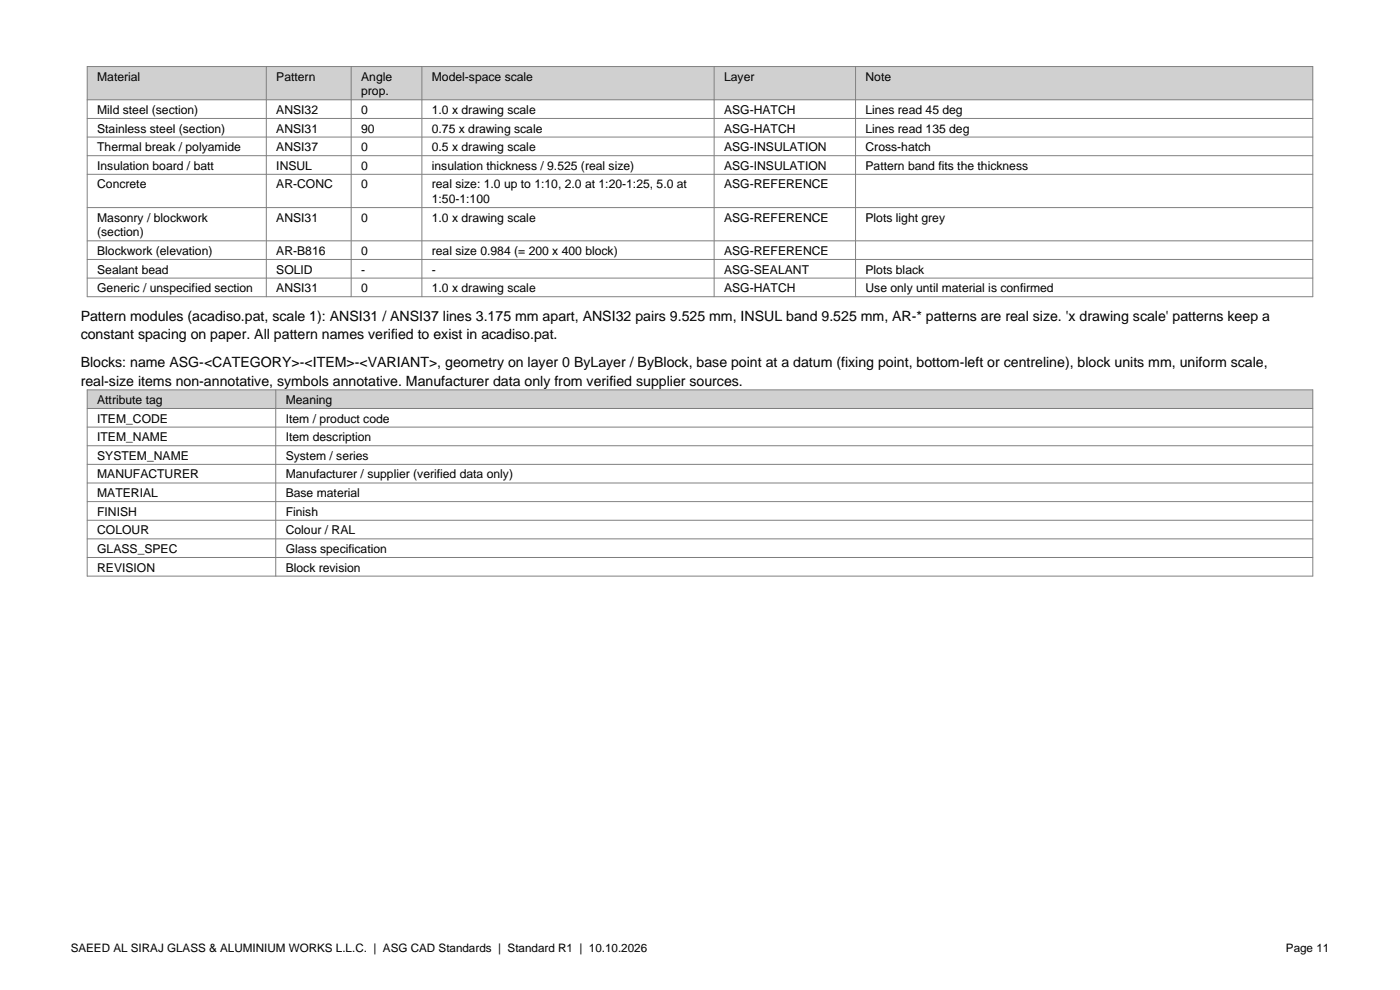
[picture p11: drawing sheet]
<svg xmlns="http://www.w3.org/2000/svg" width="297mm" height="210mm" viewBox="0 0 297 210" stroke-linecap="round" stroke-linejoin="round" font-family="sans-serif">
<defs><g id="words">
<g font-size="3">
<text x="17.1" y="68.1">Pattern modules (acadiso.pat, scale 1): ANSI31 / ANSI37 lines 3.175 mm apart, ANSI32 pairs 9.525 mm, INSUL band 9.525 mm, AR-* patterns are real size. 'x drawing scale' patterns keep a</text>
<text x="17.1" y="71.9">constant spacing on paper. All pattern names verified to exist in acadiso.pat.</text>
<text x="17.1" y="77.9">Blocks: name ASG-&lt;CATEGORY&gt;-&lt;ITEM&gt;-&lt;VARIANT&gt;, geometry on layer 0 ByLayer / ByBlock, base point at a datum (fixing point, bottom-left or centreline), block units mm, uniform scale,</text>
<text x="17.1" y="81.8">real-size items non-annotative, symbols annotative. Manufacturer data only from verified supplier sources.</text>
</g>
<g font-size="2.6">
<text x="20.6" y="17.1">Material</text>
<text x="58.6" y="17.1">Pattern</text>
<text x="76.6" y="17.1">Angle</text>
<text x="91.6" y="17.1">Model-space scale</text>
<text x="153.6" y="17.1">Layer</text>
<text x="183.6" y="17.1">Note</text>
<text x="76.6" y="20.2">prop.</text>
<text x="20.6" y="24.2">Mild steel (section)</text>
<text x="20.6" y="28.1">Stainless steel (section)</text>
<text x="58.6" y="24.2">ANSI32</text>
<text x="58.6" y="28.1">ANSI31</text>
<text x="76.6" y="24.2">0</text>
<text x="76.6" y="28.1">90</text>
<text x="91.6" y="24.2">1.0 x drawing scale</text>
<text x="91.6" y="28.1">0.75 x drawing scale</text>
<text x="153.6" y="24.2">ASG-HATCH</text>
<text x="153.6" y="28.1">ASG-HATCH</text>
<text x="183.6" y="24.2">Lines read 45 deg</text>
<text x="183.6" y="28.1">Lines read 135 deg</text>
<text x="20.6" y="32.1">Thermal break / polyamide</text>
<text x="58.6" y="32.1">ANSI37</text>
<text x="76.6" y="32.1">0</text>
<text x="91.6" y="32.1">0.5 x drawing scale</text>
<text x="153.6" y="32.1">ASG-INSULATION</text>
<text x="183.6" y="32.1">Cross-hatch</text>
<text x="20.6" y="36">Insulation board / batt</text>
<text x="20.6" y="40">Concrete</text>
<text x="58.6" y="36">INSUL</text>
<text x="58.6" y="40">AR-CONC</text>
<text x="76.6" y="36">0</text>
<text x="76.6" y="40">0</text>
<text x="91.6" y="36">insulation thickness / 9.525 (real size)</text>
<text x="91.6" y="40">real size: 1.0 up to 1:10, 2.0 at 1:20-1:25, 5.0 at</text>
<text x="153.6" y="36">ASG-INSULATION</text>
<text x="153.6" y="40">ASG-REFERENCE</text>
<text x="183.6" y="36">Pattern band fits the thickness</text>
<text x="20.6" y="47">Masonry / blockwork</text>
<text x="58.6" y="47">ANSI31</text>
<text x="76.6" y="47">0</text>
<text x="91.6" y="43.1">1:50-1:100</text>
<text x="91.6" y="47">1.0 x drawing scale</text>
<text x="153.6" y="47">ASG-REFERENCE</text>
<text x="183.6" y="47">Plots light grey</text>
<text x="20.6" y="50.1">(section)</text>
<text x="20.6" y="54.1">Blockwork (elevation)</text>
<text x="20.6" y="58">Sealant bead</text>
<text x="58.6" y="54.1">AR-B816</text>
<text x="58.6" y="58">SOLID</text>
<text x="76.6" y="54.1">0</text>
<text x="76.6" y="58">-</text>
<text x="91.6" y="54.1">real size 0.984 (= 200 x 400 block)</text>
<text x="91.6" y="58">-</text>
<text x="153.6" y="54.1">ASG-REFERENCE</text>
<text x="153.6" y="58">ASG-SEALANT</text>
<text x="183.6" y="58">Plots black</text>
<text x="20.6" y="62">Generic / unspecified section</text>
<text x="58.6" y="62">ANSI31</text>
<text x="76.6" y="62">0</text>
<text x="91.6" y="62">1.0 x drawing scale</text>
<text x="153.6" y="62">ASG-HATCH</text>
<text x="183.6" y="62">Use only until material is confirmed</text>
<text x="20.6" y="85.7">Attribute tag</text>
<text x="20.6" y="89.6">ITEM_CODE</text>
<text x="60.6" y="85.7">Meaning</text>
<text x="60.6" y="89.6">Item / product code</text>
<text x="20.6" y="93.6">ITEM_NAME</text>
<text x="60.6" y="93.6">Item description</text>
<text x="20.6" y="97.5">SYSTEM_NAME</text>
<text x="20.6" y="101.5">MANUFACTURER</text>
<text x="60.6" y="97.5">System / series</text>
<text x="60.6" y="101.5">Manufacturer / supplier (verified data only)</text>
<text x="20.6" y="105.5">MATERIAL</text>
<text x="60.6" y="105.5">Base material</text>
<text x="20.6" y="109.4">FINISH</text>
<text x="20.6" y="113.4">COLOUR</text>
<text x="60.6" y="109.4">Finish</text>
<text x="60.6" y="113.4">Colour / RAL</text>
<text x="20.6" y="117.3">GLASS_SPEC</text>
<text x="60.6" y="117.3">Glass specification</text>
<text x="20.6" y="121.3">REVISION</text>
<text x="60.6" y="121.3">Block revision</text>
</g>
<g font-size="2.5">
<text x="15" y="202">SAEED AL SIRAJ GLASS &amp; ALUMINIUM WORKS L.L.C. | ASG CAD Standards | Standard R1 | 10.10.2026</text>
<text x="272.8" y="202">Page 11</text>
</g>
</g></defs>
<path d="M18.5 14.1h260v7.1h-260z" fill-rule="evenodd" fill="#d0d0d0"/>
<g fill="none" stroke="#808080" stroke-width=".21">
<path d="M18.5 14.1h260v48.8h-260zM56.5 14.1v48.8M74.5 14.1v48.8M89.5 14.1v48.8M151.5 14.1v48.8M181.5 14.1v48.8M18.5 21.2h260M18.5 25.1h260M18.5 29.1h260M18.5 33h260M18.5 37h260M18.5 44h260"/>
<path d="M18.5 51.1h260M18.5 55h260M18.5 59h260"/>
</g>
<path d="M18.5 82.7h260v3.9h-260z" fill-rule="evenodd" fill="#d0d0d0"/>
<path d="M18.5 82.7h260v39.5h-260zM18.5 86.6h260M18.5 90.6h260M18.5 94.6h260M18.5 98.5h260M58.5 82.7v39.5M18.5 102.5h260M18.5 106.4h260M18.5 110.4h260M18.5 114.3h260M18.5 118.3h260" fill="none" stroke="#808080" stroke-width=".21"/>
<use href="#words"/>
</svg>
